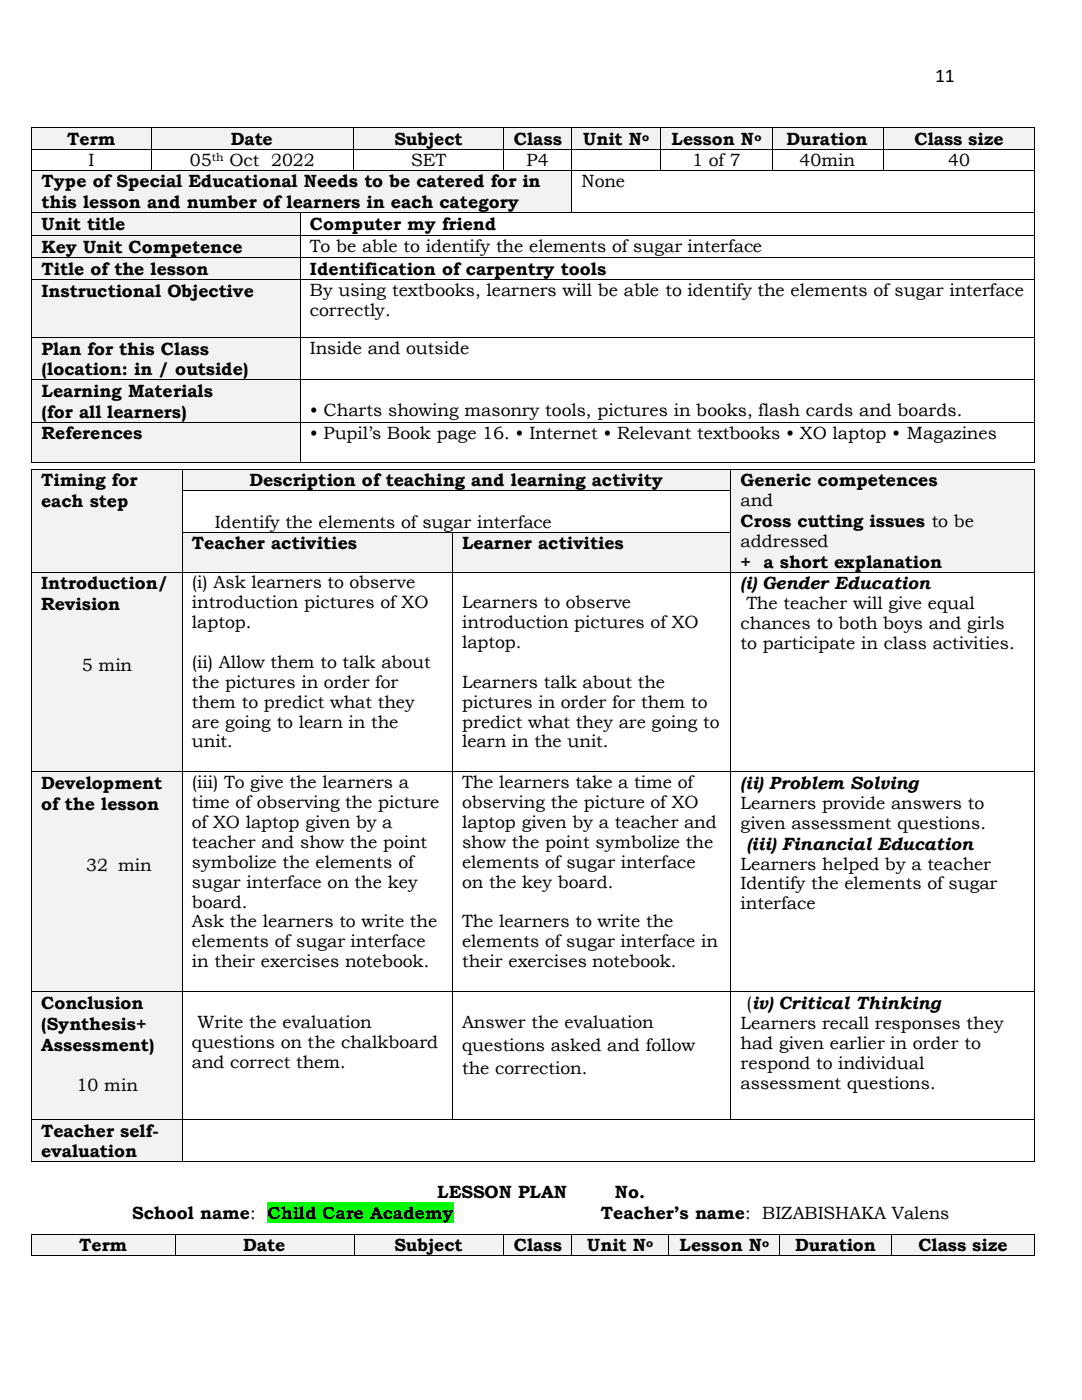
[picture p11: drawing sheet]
<svg xmlns="http://www.w3.org/2000/svg" width="216mm" height="279mm" viewBox="0 0 216 279" stroke-linecap="round" stroke-linejoin="round" font-family="sans-serif">
<defs><g id="words">
<text font-size="3.9" x="186.6" y="16.4">11</text>
<g font-size="3.5">
<text x="13.4" y="28.9">Term</text>
<text x="46.1" y="28.9">Date</text>
<text x="78.7" y="28.9">Subject</text>
<text x="102.5" y="28.9">Class</text>
<text x="116.4" y="28.9">Unit N</text>
<text x="134" y="28.9">Lesson N</text>
<text x="157" y="28.9">Duration</text>
<text x="182.5" y="28.9">Class size</text>
<text x="17.6" y="33.1">I</text>
<text x="37.9" y="33.1">05</text>
<text x="45.8" y="33.1">Oct 2022</text>
<text x="82.1" y="33.1">SET</text>
<text x="105.1" y="33.1">P4</text>
<text x="138.1" y="33.1">1 of 7</text>
<text x="159.5" y="33.1">40min</text>
<text x="189.2" y="33.1">40</text>
<text x="8.3" y="37.4">Type of Special Educational Needs to be catered for in</text>
<text x="8.3" y="41.6">this lesson and number of learners in each category</text>
<text x="116" y="37.2">None</text>
<text x="8.3" y="45.9">Unit title</text>
<text x="61.9" y="45.9">Computer my friend</text>
<text x="8.3" y="50.5">Key Unit Competence</text>
<text x="61.9" y="50.3">To be able to identify the elements of sugar interface</text>
<text x="8.3" y="54.9">Title of the lesson</text>
<text x="8.3" y="59.2">Instructional Objective</text>
<text x="61.9" y="54.9">Identification of carpentry tools</text>
<text x="61.9" y="59">By using textbooks, learners will be able to identify the elements of sugar interface</text>
<text x="61.9" y="63">correctly.</text>
<text x="8.3" y="70.8">Plan for this Class</text>
<text x="61.9" y="70.7">Inside and outside</text>
<text x="8.3" y="74.9">(location: in / outside)</text>
<text x="8.3" y="79.2">Learning Materials</text>
<text x="8.3" y="83.4">(for all learners)</text>
<text x="61.9" y="83">• Charts showing masonry tools, pictures in books, flash cards and boards.</text>
<text x="8.3" y="87.7">References</text>
<text x="61.9" y="87.5">• Pupil’s Book page 16. • Internet • Relevant textbooks • XO laptop • Magazines</text>
<text x="8.2" y="97">Timing for</text>
<text x="8.2" y="101.2">each step</text>
<text x="49.8" y="97">Description of teaching and learning activity</text>
<text x="147.8" y="97">Generic competences</text>
<text x="147.8" y="101">and</text>
<text x="42.9" y="105.3">Identify the elements of sugar interface</text>
<text x="147.8" y="105.2">Cross cutting issues to be</text>
<text x="38.3" y="109.7">Teacher activities</text>
<text x="92.2" y="109.7">Learner activities</text>
<text x="147.8" y="109.1">addressed</text>
<text x="147.8" y="113.3">+ a short explanation</text>
<text x="8.2" y="117.6">Introduction/</text>
<text x="38.3" y="117.4">(i) Ask learners to observe</text>
<text x="147.8" y="117.6">(i) Gender Education</text>
<text x="8.2" y="121.7">Revision</text>
<text x="38.3" y="121.4">introduction pictures of XO</text>
<text x="38.3" y="125.4">laptop.</text>
<text x="92.2" y="121.4">Learners to observe</text>
<text x="92.2" y="125.4">introduction pictures of XO</text>
<text x="147.8" y="125.5">chances to both boys and girls</text>
<text x="148.9" y="121.6">The teacher will give equal</text>
<text x="92.2" y="129.3">laptop.</text>
<text x="147.8" y="129.5">to participate in class activities.</text>
<text x="16.3" y="133.9">5 min</text>
<text x="38.3" y="133.3">(ii) Allow them to talk about</text>
<text x="38.3" y="137.3">the pictures in order for</text>
<text x="92.2" y="137.3">Learners talk about the</text>
<text x="38.3" y="141.2">them to predict what they</text>
<text x="92.2" y="141.2">pictures in order for them to</text>
<text x="38.3" y="145.2">are going to learn in the</text>
<text x="38.3" y="149.2">unit.</text>
<text x="92.2" y="145.2">predict what they are going to</text>
<text x="92.2" y="149.2">learn in the unit.</text>
<text x="8.2" y="157.5">Development</text>
<text x="8.2" y="161.6">of the lesson</text>
<text x="38.3" y="157.3">(iii) To give the learners a</text>
<text x="38.3" y="161.3">time of observing the picture</text>
<text x="92.2" y="157.3">The learners take a time of</text>
<text x="92.2" y="161.3">observing the picture of XO</text>
<text x="147.8" y="157.5">(ii) Problem Solving</text>
<text x="147.8" y="161.4">Learners provide answers to</text>
<text x="38.3" y="165.2">of XO laptop given by a</text>
<text x="92.2" y="165.2">laptop given by a teacher and</text>
<text x="147.8" y="165.4">given assessment questions.</text>
<text x="17.2" y="173.8">32 min</text>
<text x="38.3" y="169.2">teacher and show the point</text>
<text x="38.3" y="173.2">symbolize the elements of</text>
<text x="92.2" y="169.2">show the point symbolize the</text>
<text x="92.2" y="173.2">elements of sugar interface</text>
<text x="147.8" y="173.5">Learners helped by a teacher</text>
<text x="149" y="169.6">(iii) Financial Education</text>
<text x="38.3" y="177.1">sugar interface on the key</text>
<text x="92.2" y="177.1">on the key board.</text>
<text x="147.8" y="177.5">Identify the elements of sugar</text>
<text x="38.3" y="181.1">board.</text>
<text x="38.3" y="185.1">Ask the learners to write the</text>
<text x="92.2" y="185.1">The learners to write the</text>
<text x="147.8" y="181.5">interface</text>
<text x="38.3" y="189.1">elements of sugar interface</text>
<text x="92.2" y="189.1">elements of sugar interface in</text>
<text x="38.3" y="193">in their exercises notebook.</text>
<text x="92.2" y="193">their exercises notebook.</text>
<text x="8.2" y="201.4">Conclusion</text>
<text x="148.9" y="201.4">(iv) Critical Thinking</text>
<text x="8.2" y="205.6">(Synthesis+</text>
<text x="8.2" y="209.7">Assessment)</text>
<text x="38.3" y="209.2">questions on the chalkboard</text>
<text x="39.4" y="205.2">Write the evaluation</text>
<text x="92.2" y="205.2">Answer the evaluation</text>
<text x="92.2" y="209.8">questions asked and follow</text>
<text x="147.8" y="205.4">Learners recall responses they</text>
<text x="147.8" y="209.4">had given earlier in order to</text>
<text x="38.3" y="213.1">and correct them.</text>
<text x="92.2" y="214.4">the correction.</text>
<text x="147.8" y="213.3">respond to individual</text>
<text x="15.3" y="217.8">10 min</text>
<text x="147.8" y="217.3">assessment questions.</text>
<text x="8.2" y="226.8">Teacher self-</text>
<text x="8.2" y="231">evaluation</text>
<text x="87.3" y="239.2">LESSON PLAN</text>
<text x="122.7" y="239.2">No.</text>
<text x="26.4" y="243.3">School name:</text>
<text x="53.4" y="243.3">Child Care Academy</text>
<text x="119.9" y="243.3">Teacher’s name: BIZABISHAKA Valens</text>
<text x="15.8" y="249.8">Term</text>
<text x="48.5" y="249.8">Date</text>
<text x="78.7" y="249.8">Subject</text>
<text x="102.5" y="249.8">Class</text>
<text x="117.2" y="249.8">Unit N</text>
<text x="135.6" y="249.8">Lesson N</text>
<text x="158.6" y="249.8">Duration</text>
<text x="183.3" y="249.8">Class size</text>
</g>
<g font-size="2.3">
<text x="128.1" y="28.1">o</text>
<text x="150.5" y="28.1">o</text>
<text x="42.3" y="32.2">th</text>
<text x="128.9" y="248.9">o</text>
<text x="152.1" y="248.9">o</text>
</g>
</g></defs>
<g fill="#f2f2f2">
<path d="M6.4 25.6h23.7v4.1h-23.7z" fill-rule="evenodd"/>
<path d="M8.3 25.6h19.9v4.1h-19.9z" fill-rule="evenodd"/>
<path d="M30.3 25.6h40.2v4.1h-40.2z" fill-rule="evenodd"/>
<path d="M32 25.6h36.7v4.1h-36.7z" fill-rule="evenodd"/>
<path d="M70.7 25.6h29.7v4.1h-29.7z" fill-rule="evenodd"/>
<path d="M72.5 25.6h26.1v4.1h-26.1z" fill-rule="evenodd"/>
<path d="M100.6 25.6h13.4v4.1h-13.4z" fill-rule="evenodd"/>
<path d="M102.4 25.6h9.7v4.1h-9.7z" fill-rule="evenodd"/>
<path d="M114.2 25.6h17.5v4.1h-17.5z" fill-rule="evenodd"/>
<path d="M116 25.6h13.9v4.1h-13.9z" fill-rule="evenodd"/>
<path d="M131.9 25.6h22.1v4.1h-22.1z" fill-rule="evenodd"/>
<path d="M133.8 25.6h18.3v4.1h-18.3z" fill-rule="evenodd"/>
<path d="M154.1 25.6h22.1v4.1h-22.1z" fill-rule="evenodd"/>
<path d="M155.9 25.6h18.4v4.1h-18.4z" fill-rule="evenodd"/>
<path d="M176.4 25.6h30v4.1h-30z" fill-rule="evenodd"/>
<path d="M178.2 25.6h26.3v4.1h-26.3z" fill-rule="evenodd"/>
</g>
<g fill="#000">
<path d="M6.3 25.4h.1v.2h-.1z" fill-rule="evenodd"/>
<path d="M6.3 25.4h.1v.2h-.1z" fill-rule="evenodd"/>
<path d="M6.3 29.7h.1v.2h-.1z" fill-rule="evenodd"/>
<path d="M30.1 25.4h.2v.2h-.2z" fill-rule="evenodd"/>
<path d="M30.1 29.7h.2v.2h-.2z" fill-rule="evenodd"/>
<path d="M70.5 25.4h.2v.2h-.2z" fill-rule="evenodd"/>
<path d="M70.5 29.7h.2v.2h-.2z" fill-rule="evenodd"/>
<path d="M100.4 25.4h.2v.2h-.2z" fill-rule="evenodd"/>
<path d="M100.4 29.7h.2v.2h-.2z" fill-rule="evenodd"/>
<path d="M114 25.4h.2v.2h-.2z" fill-rule="evenodd"/>
<path d="M114 29.7h.2v.2h-.2z" fill-rule="evenodd"/>
<path d="M131.7 25.4h.2v.2h-.2z" fill-rule="evenodd"/>
<path d="M131.7 29.7h.2v.2h-.2z" fill-rule="evenodd"/>
<path d="M154 25.4h.1v.2h-.1z" fill-rule="evenodd"/>
<path d="M154 29.7h.1v.2h-.1z" fill-rule="evenodd"/>
<path d="M176.2 25.4h.2v.2h-.2z" fill-rule="evenodd"/>
<path d="M176.2 29.7h.2v.2h-.2z" fill-rule="evenodd"/>
<path d="M206.4 25.4h.2v.2h-.2z" fill-rule="evenodd"/>
<path d="M206.4 25.4h.2v.2h-.2z" fill-rule="evenodd"/>
<path d="M206.4 29.7h.2v.2h-.2z" fill-rule="evenodd"/>
</g>
<g fill="none" stroke="#000" stroke-width=".2">
<path d="M6.3 25.6v4.1M6.3 29.9v4M6.4 25.5h23.7M6.4 29.8h23.7M30.2 25.6v4.1M30.2 29.9v4M30.3 25.5h40.2M30.3 29.8h40.2M70.6 25.6v4.1M70.6 29.9v4M70.7 25.5h29.7M70.7 29.8h29.7"/>
<path d="M100.5 25.6v4.1M100.5 29.9v4M100.6 25.5h13.4M100.6 29.8h13.4M114.1 25.6v4.1M114.1 29.9v4M114.2 25.5h17.5M114.2 29.8h17.5M131.8 25.6v4.1M131.8 29.9v4M131.9 25.5h22.1M131.9 29.8h22.1"/>
<path d="M154.1 25.6v4.1M154.1 29.9v4M154.1 25.5h22.1M154.1 29.8h22.1M176.3 25.6v4.1M176.3 29.9v4M176.4 25.5h30M176.4 29.8h30M206.5 25.6v4.1M206.5 29.9v4"/>
</g>
<g fill="#f2f2f2">
<path d="M6.4 34.1h107.6v8.3h-107.6z" fill-rule="evenodd"/>
<path d="M8.3 34.1h103.8v4.1h-103.8z" fill-rule="evenodd"/>
<path d="M8.3 38.2h103.8v4.2h-103.8z" fill-rule="evenodd"/>
</g>
<g fill="#000">
<path d="M6.3 33.9h.1v.2h-.1z" fill-rule="evenodd"/>
<path d="M30.1 33.9h.2v.2h-.2z" fill-rule="evenodd"/>
<path d="M70.5 33.9h.2v.2h-.2z" fill-rule="evenodd"/>
<path d="M100.4 33.9h.2v.2h-.2z" fill-rule="evenodd"/>
<path d="M114 33.9h.2v.2h-.2z" fill-rule="evenodd"/>
<path d="M131.7 33.9h.2v.2h-.2z" fill-rule="evenodd"/>
<path d="M154 33.9h.1v.2h-.1z" fill-rule="evenodd"/>
<path d="M176.2 33.9h.2v.2h-.2z" fill-rule="evenodd"/>
<path d="M206.4 33.9h.2v.2h-.2z" fill-rule="evenodd"/>
</g>
<path d="M6.3 34.1v8.3M6.4 34h23.7M30.3 34h40.2M70.7 34h29.7M100.6 34h13.4M114.1 34.1v8.3M114.2 34h17.5M131.9 34h22.1M154.1 34h22.1M176.4 34h30M206.5 34.1v8.3" fill="none" stroke="#000" stroke-width=".2"/>
<g fill="#f2f2f2">
<path d="M6.4 42.5h53.5v4.4h-53.5z" fill-rule="evenodd"/>
<path d="M8.3 42.5h49.8v4.2h-49.8z" fill-rule="evenodd"/>
</g>
<g fill="#000">
<path d="M6.3 42.4h.1v.1h-.1z" fill-rule="evenodd"/>
<path d="M59.9 42.4h.2v.1h-.2z" fill-rule="evenodd"/>
<path d="M114 42.4h.2v.1h-.2z" fill-rule="evenodd"/>
<path d="M206.4 42.4h.2v.1h-.2z" fill-rule="evenodd"/>
</g>
<path d="M6.3 42.5v4.4M6.4 42.4h53.5M60 42.5v4.4M60.1 42.4h53.9M114.2 42.4h92.2M206.5 42.5v4.4" fill="none" stroke="#000" stroke-width=".2"/>
<g fill="#f2f2f2">
<path d="M6.4 47.1h53.5v4.2h-53.5z" fill-rule="evenodd"/>
<path d="M8.3 47.1h49.8v4.2h-49.8z" fill-rule="evenodd"/>
</g>
<g fill="#000">
<path d="M6.3 46.9h.1v.2h-.1z" fill-rule="evenodd"/>
<path d="M59.9 46.9h.2v.2h-.2z" fill-rule="evenodd"/>
<path d="M206.4 46.9h.2v.2h-.2z" fill-rule="evenodd"/>
</g>
<path d="M6.3 47.1v4.2M6.4 47h53.5M60 47.1v4.2M60.1 47h146.3M206.5 47.1v4.2" fill="none" stroke="#000" stroke-width=".2"/>
<g fill="#f2f2f2">
<path d="M6.4 51.5h53.5v4.2h-53.5z" fill-rule="evenodd"/>
<path d="M8.3 51.5h49.8v4.2h-49.8z" fill-rule="evenodd"/>
</g>
<g fill="#000">
<path d="M6.3 51.3h.1v.2h-.1z" fill-rule="evenodd"/>
<path d="M59.9 51.3h.2v.2h-.2z" fill-rule="evenodd"/>
<path d="M206.4 51.3h.2v.2h-.2z" fill-rule="evenodd"/>
</g>
<path d="M6.3 51.5v4.2M6.4 51.4h53.5M60 51.5v4.2M60.1 51.4h146.3M206.5 51.5v4.2" fill="none" stroke="#000" stroke-width=".2"/>
<g fill="#f2f2f2">
<path d="M6.4 55.8h53.5v11.5h-53.5z" fill-rule="evenodd"/>
<path d="M8.3 55.8h49.8v4.2h-49.8z" fill-rule="evenodd"/>
</g>
<g fill="#000">
<path d="M6.3 55.7h.1v.1h-.1z" fill-rule="evenodd"/>
<path d="M59.9 55.7h.2v.1h-.2z" fill-rule="evenodd"/>
<path d="M206.4 55.7h.2v.1h-.2z" fill-rule="evenodd"/>
</g>
<path d="M6.3 55.8v11.5M6.4 55.8h53.5M60 55.8v11.5M60.1 55.8h146.3M206.5 55.8v11.5" fill="none" stroke="#000" stroke-width=".2"/>
<g fill="#f2f2f2">
<path d="M6.4 67.5h53.5v8.2h-53.5z" fill-rule="evenodd"/>
<path d="M8.3 67.5h49.8v4.1h-49.8z" fill-rule="evenodd"/>
<path d="M8.3 71.6h49.8v4.1h-49.8z" fill-rule="evenodd"/>
</g>
<g fill="#000">
<path d="M6.3 67.3h.1v.2h-.1z" fill-rule="evenodd"/>
<path d="M59.9 67.3h.2v.2h-.2z" fill-rule="evenodd"/>
<path d="M206.4 67.3h.2v.2h-.2z" fill-rule="evenodd"/>
</g>
<path d="M6.3 67.5v8.2M6.4 67.4h53.5M60 67.5v8.2M60.1 67.4h146.3M206.5 67.5v8.2" fill="none" stroke="#000" stroke-width=".2"/>
<g fill="#f2f2f2">
<path d="M6.4 75.9h53.5v8.3h-53.5z" fill-rule="evenodd"/>
<path d="M8.3 75.9h49.8v4.1h-49.8z" fill-rule="evenodd"/>
<path d="M8.3 80h49.8v4.2h-49.8z" fill-rule="evenodd"/>
</g>
<g fill="#000">
<path d="M6.3 75.7h.1v.2h-.1z" fill-rule="evenodd"/>
<path d="M59.9 75.7h.2v.2h-.2z" fill-rule="evenodd"/>
<path d="M206.4 75.7h.2v.2h-.2z" fill-rule="evenodd"/>
</g>
<path d="M6.3 75.9v8.3M6.4 75.8h53.5M60 75.9v8.3M60.1 75.8h146.3M206.5 75.9v8.3" fill="none" stroke="#000" stroke-width=".2"/>
<g fill="#f2f2f2">
<path d="M6.4 84.3h53.5v8h-53.5z" fill-rule="evenodd"/>
<path d="M8.3 84.3h49.8v4.2h-49.8z" fill-rule="evenodd"/>
</g>
<g fill="#000">
<path d="M6.3 84.2h.1v.1h-.1z" fill-rule="evenodd"/>
<path d="M6.3 92.3h.1v.2h-.1z" fill-rule="evenodd"/>
<path d="M6.3 92.3h.1v.2h-.1z" fill-rule="evenodd"/>
<path d="M59.9 84.2h.2v.1h-.2z" fill-rule="evenodd"/>
<path d="M59.9 92.3h.2v.2h-.2z" fill-rule="evenodd"/>
<path d="M206.4 84.2h.2v.1h-.2z" fill-rule="evenodd"/>
<path d="M206.4 92.3h.2v.2h-.2z" fill-rule="evenodd"/>
<path d="M206.4 92.3h.2v.2h-.2z" fill-rule="evenodd"/>
</g>
<path d="M6.3 84.3v8M6.4 84.3h53.5M6.4 92.4h53.5M60 84.3v8M60.1 84.3h146.3M60.1 92.4h146.3M206.5 84.3v8" fill="none" stroke="#000" stroke-width=".2"/>
<path d="M53.4 240h37.1v4.1h-37.1z" fill-rule="evenodd" fill="#0f0"/>
<g fill="#f2f2f2">
<path d="M6.4 246.4h28.5v4.2h-28.5z" fill-rule="evenodd"/>
<path d="M8.3 246.4h24.7v4.2h-24.7z" fill-rule="evenodd"/>
<path d="M35 246.4h35.6v4.2h-35.6z" fill-rule="evenodd"/>
<path d="M36.9 246.4h31.8v4.2h-31.8z" fill-rule="evenodd"/>
<path d="M70.8 246.4h29.6v4.2h-29.6z" fill-rule="evenodd"/>
<path d="M72.5 246.4h26.1v4.2h-26.1z" fill-rule="evenodd"/>
<path d="M100.6 246.4h13.4v4.2h-13.4z" fill-rule="evenodd"/>
<path d="M102.4 246.4h9.8v4.2h-9.8z" fill-rule="evenodd"/>
<path d="M114.2 246.4h19.1v4.2h-19.1z" fill-rule="evenodd"/>
<path d="M116 246.4h15.6v4.2h-15.6z" fill-rule="evenodd"/>
<path d="M133.5 246.4h22v4.2h-22z" fill-rule="evenodd"/>
<path d="M135.3 246.4h18.5v4.2h-18.5z" fill-rule="evenodd"/>
<path d="M155.7 246.4h22.2v4.2h-22.2z" fill-rule="evenodd"/>
<path d="M157.6 246.4h18.4v4.2h-18.4z" fill-rule="evenodd"/>
<path d="M178 246.4h28.4v4.2h-28.4z" fill-rule="evenodd"/>
<path d="M179.8 246.4h24.7v4.2h-24.7z" fill-rule="evenodd"/>
</g>
<g fill="#000">
<path d="M6.3 246.2h.1v.2h-.1z" fill-rule="evenodd"/>
<path d="M6.3 246.2h.1v.2h-.1z" fill-rule="evenodd"/>
<path d="M6.3 250.6h.1v.1h-.1z" fill-rule="evenodd"/>
<path d="M6.3 250.6h.1v.1h-.1z" fill-rule="evenodd"/>
<path d="M34.9 246.2h.1v.2h-.1z" fill-rule="evenodd"/>
<path d="M34.9 250.6h.1v.1h-.1z" fill-rule="evenodd"/>
<path d="M70.6 246.2h.2v.2h-.2z" fill-rule="evenodd"/>
<path d="M70.6 250.6h.2v.1h-.2z" fill-rule="evenodd"/>
<path d="M100.4 246.2h.2v.2h-.2z" fill-rule="evenodd"/>
<path d="M100.4 250.6h.2v.1h-.2z" fill-rule="evenodd"/>
<path d="M114 246.2h.2v.2h-.2z" fill-rule="evenodd"/>
<path d="M114 250.6h.2v.1h-.2z" fill-rule="evenodd"/>
<path d="M133.3 246.2h.2v.2h-.2z" fill-rule="evenodd"/>
<path d="M133.3 250.6h.2v.1h-.2z" fill-rule="evenodd"/>
<path d="M155.6 246.2h.1v.2h-.1z" fill-rule="evenodd"/>
<path d="M155.6 250.6h.1v.1h-.1z" fill-rule="evenodd"/>
<path d="M177.9 246.2h.1v.2h-.1z" fill-rule="evenodd"/>
<path d="M177.9 250.6h.1v.1h-.1z" fill-rule="evenodd"/>
<path d="M206.4 246.2h.2v.2h-.2z" fill-rule="evenodd"/>
<path d="M206.4 246.2h.2v.2h-.2z" fill-rule="evenodd"/>
<path d="M206.4 250.6h.2v.1h-.2z" fill-rule="evenodd"/>
<path d="M206.4 250.6h.2v.1h-.2z" fill-rule="evenodd"/>
</g>
<g fill="none" stroke="#000" stroke-width=".2">
<path d="M6.3 246.4v4.2M6.4 246.3h28.5M6.4 250.6h28.5M34.9 246.4v4.2M35 246.3h35.6M35 250.6h35.6M70.7 246.4v4.2M70.8 246.3h29.6M70.8 250.6h29.6M100.5 246.4v4.2M100.6 246.3h13.4M100.6 250.6h13.4"/>
<path d="M114.1 246.4v4.2M114.2 246.3h19.1M114.2 250.6h19.1M133.4 246.4v4.2M133.5 246.3h22M133.5 250.6h22M155.6 246.4v4.2M155.7 246.3h22.2M155.7 250.6h22.2M178 246.4v4.2M178 246.3h28.4M178 250.6h28.4"/>
<path d="M206.5 246.4v4.2"/>
</g>
<g fill="#f2f2f2">
<path d="M6.4 93.7h30v20.4h-30z" fill-rule="evenodd"/>
<path d="M8.2 93.7h26.3v4.1h-26.3z" fill-rule="evenodd"/>
<path d="M8.2 97.8h26.3v4.2h-26.3z" fill-rule="evenodd"/>
<path d="M8.2 102h26.3v4.1h-26.3z" fill-rule="evenodd"/>
<path d="M8.2 106.1h26.3v4.2h-26.3z" fill-rule="evenodd"/>
<path d="M36.5 93.7h109.3v4.1h-109.3z" fill-rule="evenodd"/>
<path d="M38.3 93.7h105.6v4.1h-105.6z" fill-rule="evenodd"/>
<path d="M145.9 93.7h60.4v20.4h-60.4z" fill-rule="evenodd"/>
<path d="M147.8 93.7h56.6v4.1h-56.6z" fill-rule="evenodd"/>
<path d="M147.8 97.8h56.6v4h-56.6z" fill-rule="evenodd"/>
<path d="M147.8 101.8h56.6v4.2h-56.6z" fill-rule="evenodd"/>
<path d="M147.8 106h56.6v3.9h-56.6z" fill-rule="evenodd"/>
<path d="M147.8 109.9h56.6v4.2h-56.6z" fill-rule="evenodd"/>
</g>
<g fill="#000">
<path d="M6.3 93.5h.1v.2h-.1z" fill-rule="evenodd"/>
<path d="M6.3 93.5h.1v.2h-.1z" fill-rule="evenodd"/>
<path d="M6.3 97.8h.1v.2h-.1z" fill-rule="evenodd"/>
<path d="M36.4 93.5h.1v.2h-.1z" fill-rule="evenodd"/>
<path d="M36.4 97.8h.1v.2h-.1z" fill-rule="evenodd"/>
<path d="M145.8 93.5h.1v.2h-.1z" fill-rule="evenodd"/>
<path d="M145.8 97.8h.1v.2h-.1z" fill-rule="evenodd"/>
<path d="M206.3 93.5h.2v.2h-.2z" fill-rule="evenodd"/>
<path d="M206.3 93.5h.2v.2h-.2z" fill-rule="evenodd"/>
<path d="M206.3 97.8h.2v.2h-.2z" fill-rule="evenodd"/>
</g>
<path d="M6.3 93.7v4.1M6.3 98v8.1M6.4 93.6h30M36.4 93.7v4.1M36.4 98v8.1M36.5 93.6h109.3M36.5 97.9h109.3M145.8 93.7v4.1M145.8 98v8.1M145.9 93.6h60.4M206.4 93.7v4.1M206.4 98v8.1" fill="none" stroke="#000" stroke-width=".2"/>
<g fill="#f2f2f2">
<path d="M36.5 106.3h53.7v7.8h-53.7z" fill-rule="evenodd"/>
<path d="M38.3 106.3h50.1v4.2h-50.1z" fill-rule="evenodd"/>
<path d="M90.3 106.3h55.5v7.8h-55.5z" fill-rule="evenodd"/>
<path d="M92.2 106.3h51.7v4.2h-51.7z" fill-rule="evenodd"/>
</g>
<g fill="#000">
<path d="M6.3 106.1h.1v.2h-.1z" fill-rule="evenodd"/>
<path d="M36.4 106.1h.1v.2h-.1z" fill-rule="evenodd"/>
<path d="M90.3 106.1h.1v.2h-.1z" fill-rule="evenodd"/>
<path d="M145.8 106.1h.1v.2h-.1z" fill-rule="evenodd"/>
<path d="M206.3 106.1h.2v.2h-.2z" fill-rule="evenodd"/>
</g>
<path d="M6.3 106.3v7.8M36.4 106.3v7.8M36.5 106.2h53.8M90.3 106.3v7.8M90.4 106.2h55.4M145.8 106.3v7.8M206.4 106.3v7.8" fill="none" stroke="#000" stroke-width=".2"/>
<g fill="#f2f2f2">
<path d="M6.4 114.2h30v39.8h-30z" fill-rule="evenodd"/>
<path d="M8.2 114.2h26.3v4.2h-26.3z" fill-rule="evenodd"/>
<path d="M8.2 118.4h26.3v4.1h-26.3z" fill-rule="evenodd"/>
<path d="M8.2 122.5h26.3v4.1h-26.3z" fill-rule="evenodd"/>
<path d="M8.2 126.6h26.3v4.1h-26.3z" fill-rule="evenodd"/>
<path d="M8.2 130.7h26.3v4h-26.3z" fill-rule="evenodd"/>
</g>
<g fill="#000">
<path d="M6.3 114.1h.1v.1h-.1z" fill-rule="evenodd"/>
<path d="M36.4 114.1h.1v.1h-.1z" fill-rule="evenodd"/>
<path d="M90.3 114.1h.1v.1h-.1z" fill-rule="evenodd"/>
<path d="M145.8 114.1h.1v.1h-.1z" fill-rule="evenodd"/>
<path d="M206.3 114.1h.2v.1h-.2z" fill-rule="evenodd"/>
</g>
<path d="M6.3 114.2v39.8M6.4 114.2h30M36.4 114.2v39.8M36.5 114.2h53.8M90.3 114.2v39.8M90.4 114.2h55.4M145.8 114.2v39.8M145.9 114.2h60.4M206.4 114.2v39.8" fill="none" stroke="#000" stroke-width=".2"/>
<g fill="#f2f2f2">
<path d="M6.4 154.1h30v43.8h-30z" fill-rule="evenodd"/>
<path d="M8.2 154.1h26.3v4.2h-26.3z" fill-rule="evenodd"/>
<path d="M8.2 158.3h26.3v4.1h-26.3z" fill-rule="evenodd"/>
<path d="M8.2 162.4h26.3v4.1h-26.3z" fill-rule="evenodd"/>
<path d="M8.2 166.5h26.3v4.1h-26.3z" fill-rule="evenodd"/>
<path d="M8.2 170.6h26.3v4h-26.3z" fill-rule="evenodd"/>
</g>
<g fill="#000">
<path d="M6.3 154h.1v.1h-.1z" fill-rule="evenodd"/>
<path d="M36.4 154h.1v.1h-.1z" fill-rule="evenodd"/>
<path d="M90.3 154h.1v.1h-.1z" fill-rule="evenodd"/>
<path d="M145.8 154h.1v.1h-.1z" fill-rule="evenodd"/>
<path d="M206.3 154h.2v.1h-.2z" fill-rule="evenodd"/>
</g>
<path d="M6.3 154.1v43.8M6.4 154h30M36.4 154.1v43.8M36.5 154h53.8M90.3 154.1v43.8M90.4 154h55.4M145.8 154.1v43.8M145.9 154h60.4M206.4 154.1v43.8" fill="none" stroke="#000" stroke-width=".2"/>
<g fill="#f2f2f2">
<path d="M6.4 198.1h30v25.2h-30z" fill-rule="evenodd"/>
<path d="M8.2 198.1h26.3v4.1h-26.3z" fill-rule="evenodd"/>
<path d="M8.2 202.2h26.3v4.1h-26.3z" fill-rule="evenodd"/>
<path d="M8.2 206.3h26.3v4.2h-26.3z" fill-rule="evenodd"/>
<path d="M8.2 210.5h26.3v4.1h-26.3z" fill-rule="evenodd"/>
<path d="M8.2 214.6h26.3v4h-26.3z" fill-rule="evenodd"/>
</g>
<g fill="#000">
<path d="M6.3 197.9h.1v.2h-.1z" fill-rule="evenodd"/>
<path d="M36.4 197.9h.1v.2h-.1z" fill-rule="evenodd"/>
<path d="M90.3 197.9h.1v.2h-.1z" fill-rule="evenodd"/>
<path d="M145.8 197.9h.1v.2h-.1z" fill-rule="evenodd"/>
<path d="M206.3 197.9h.2v.2h-.2z" fill-rule="evenodd"/>
</g>
<path d="M6.3 198.1v25.2M6.4 198h30M36.4 198.1v25.2M36.5 198h53.8M90.3 198.1v25.2M90.4 198h55.4M145.8 198.1v25.2M145.9 198h60.4M206.4 198.1v25.2" fill="none" stroke="#000" stroke-width=".2"/>
<g fill="#f2f2f2">
<path d="M6.4 223.5h30v8.3h-30z" fill-rule="evenodd"/>
<path d="M8.2 223.5h26.3v4.1h-26.3z" fill-rule="evenodd"/>
<path d="M8.2 227.6h26.3v4.2h-26.3z" fill-rule="evenodd"/>
</g>
<g fill="#000">
<path d="M6.3 223.3h.1v.2h-.1z" fill-rule="evenodd"/>
<path d="M6.3 231.8h.1v.1h-.1z" fill-rule="evenodd"/>
<path d="M6.3 231.8h.1v.1h-.1z" fill-rule="evenodd"/>
<path d="M36.4 223.3h.1v.2h-.1z" fill-rule="evenodd"/>
<path d="M36.4 231.8h.1v.1h-.1z" fill-rule="evenodd"/>
<path d="M90.3 223.3h.1v.2h-.1z" fill-rule="evenodd"/>
<path d="M145.8 223.3h.1v.2h-.1z" fill-rule="evenodd"/>
<path d="M206.3 223.3h.2v.2h-.2z" fill-rule="evenodd"/>
<path d="M206.3 231.8h.2v.1h-.2z" fill-rule="evenodd"/>
<path d="M206.3 231.8h.2v.1h-.2z" fill-rule="evenodd"/>
</g>
<path d="M6.3 223.5v8.3M6.4 223.4h30M6.4 231.8h30M36.4 223.5v8.3M36.5 223.4h53.8M36.5 231.8h169.8M90.4 223.4h55.4M145.9 223.4h60.4M206.4 223.5v8.3" fill="none" stroke="#000" stroke-width=".2"/>
<use href="#words"/>
</svg>
